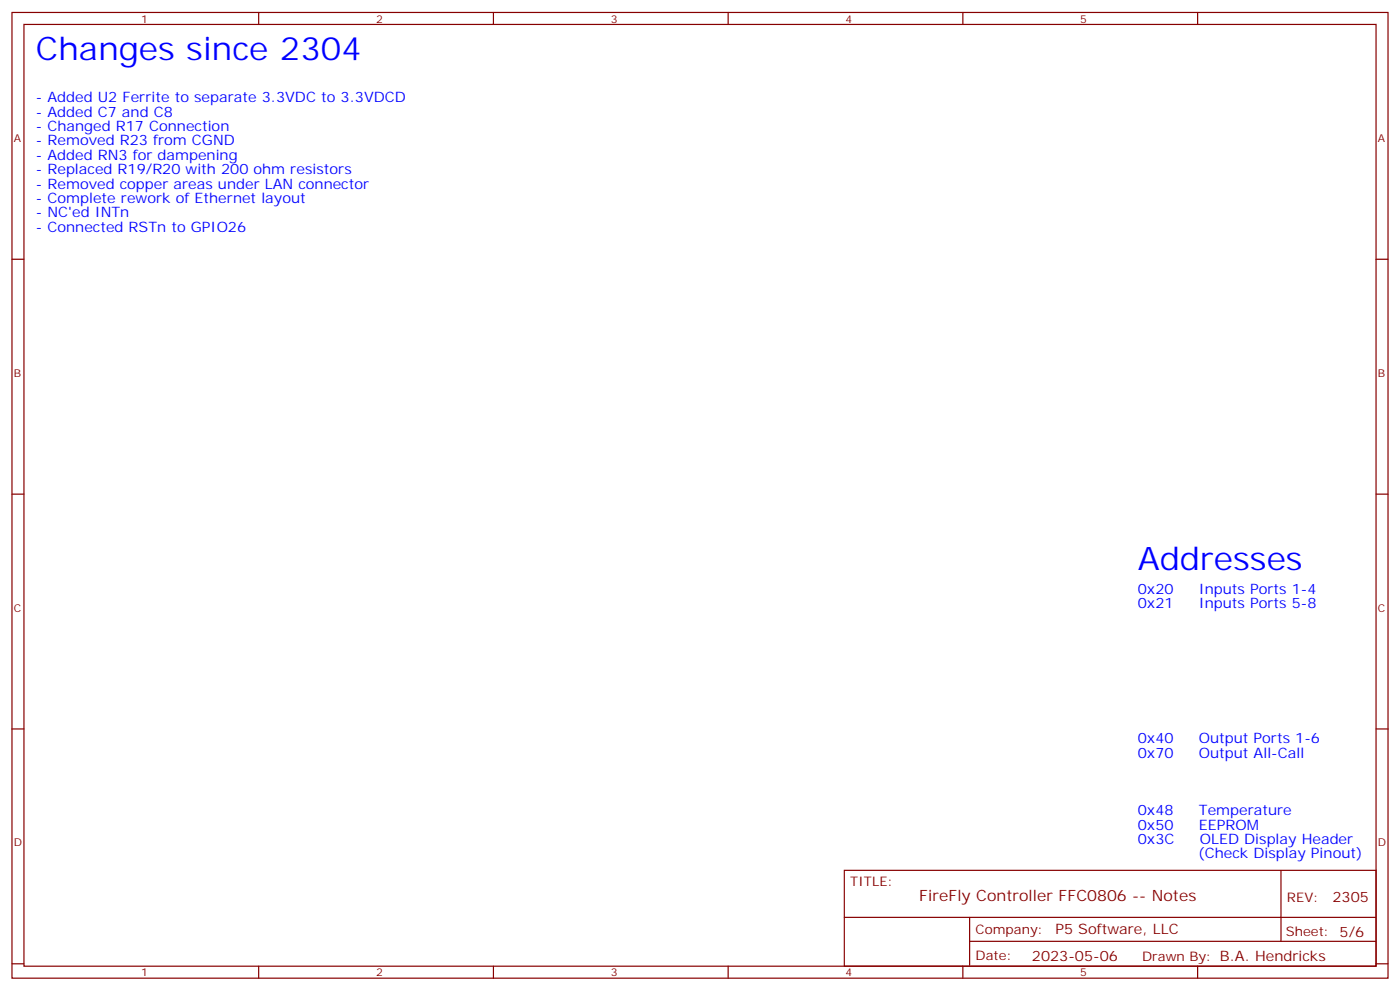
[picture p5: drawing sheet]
<svg xmlns="http://www.w3.org/2000/svg" width="412mm" height="292mm" viewBox="0 0 412 292" stroke-linecap="round" stroke-linejoin="round" font-family="sans-serif">
<defs><g id="words">
<g font-size="9.5" fill="#00f">
<text x="10.6" y="17.8">Changes since 2304</text>
<text x="335.1" y="167.7">Addresses</text>
</g>
<text font-size="4.6" fill="#800" x="270.8" y="265.3">FireFly Controller FFC0806 -- Notes</text>
<g font-size="4.2" fill="#00f">
<text x="10.6" y="30.1">- Added U2 Ferrite to separate 3.3VDC to 3.3VDCD</text>
<text x="10.6" y="34.4">- Added C7 and C8</text>
<text x="10.6" y="38.6">- Changed R17 Connection</text>
<text x="10.6" y="42.8">- Removed R23 from CGND</text>
<text x="10.6" y="47.1">- Added RN3 for dampening</text>
<text x="10.6" y="51.3">- Replaced R19/R20 with 200 ohm resistors</text>
<text x="10.6" y="55.5">- Removed copper areas under LAN connector</text>
<text x="10.6" y="59.8">- Complete rework of Ethernet layout</text>
<text x="10.6" y="64">- NC'ed INTn</text>
<text x="10.6" y="68.2">- Connected RSTn to GPIO26</text>
<text x="335.1" y="174.8">0x20</text>
<text x="335.1" y="179">0x21</text>
<text x="353.1" y="174.8">Inputs Ports 1-4</text>
<text x="353.1" y="179">Inputs Ports 5-8</text>
<text x="335.1" y="218.9">0x40</text>
<text x="353.1" y="218.9">Output Ports 1-6</text>
<text x="335.1" y="223.1">0x70</text>
<text x="353.1" y="223.1">Output All-Call</text>
<text x="335.1" y="240">0x48</text>
<text x="335.1" y="244.3">0x50</text>
<text x="353.1" y="240">Temperature</text>
<text x="353.1" y="244.3">EEPROM</text>
<text x="335.1" y="248.5">0x3C</text>
<text x="353.4" y="248.5">OLED Display Header</text>
<text x="353" y="252.7">(Check Display Pinout)</text>
</g>
<g font-size="4.2" fill="#800">
<text x="392.5" y="265.5">2305</text>
<text x="310.9" y="275.1">P5 Software, LLC</text>
<text x="304" y="282.9">2023-05-06</text>
</g>
<g font-size="3.9" fill="#800">
<text x="250.5" y="260.8">TITLE:</text>
<text x="379.1" y="265.5">REV:</text>
<text x="287.4" y="275">Company:</text>
<text x="378.7" y="275.7">Sheet: 5/6</text>
<text x="287.4" y="282.7">Date:</text>
<text x="336.4" y="282.8">Drawn By: B.A. Hendricks</text>
</g>
<g font-size="3.2" fill="#800">
<text x="41.6" y="6.7">1</text>
<text x="110.8" y="6.7">2</text>
<text x="179.9" y="6.7">3</text>
<text x="249.1" y="6.7">4</text>
<text x="318.2" y="6.7">5</text>
<text x="4.1" y="41.8">A</text>
<text x="405.9" y="41.8">A</text>
<text x="4.1" y="110.9">B</text>
<text x="405.9" y="110.9">B</text>
<text x="4.1" y="180.1">C</text>
<text x="405.9" y="180.1">C</text>
<text x="4.1" y="249.2">D</text>
<text x="405.9" y="249.2">D</text>
<text x="41.6" y="287.5">1</text>
<text x="110.8" y="287.5">2</text>
<text x="179.9" y="287.5">3</text>
<text x="249.1" y="287.5">4</text>
<text x="318.2" y="287.5">5</text>
</g>
</g></defs>
<g fill="none" stroke="#870000" stroke-width=".35">
<path d="M3.5 3.7h405.4v284.3h-405.4zM7.1 7.2h398.2v277.3h-398.2zM76.2 3.7v3.5M145.3 3.7v3.5M214.5 3.7v3.5M283.6 3.7v3.5M352.8 3.7v3.5M3.5 76.3h3.6M405.3 76.3h3.6M3.5 145.5h3.6M405.3 145.5h3.6M3.5 214.6h3.6"/>
<path d="M405.3 214.6h3.6M248.7 256.3h156.6v28.2h-156.6zM377.3 256.3v20.9M248.7 270.1h156.5M285.6 277.2h119.6M285.6 270.1v14.1M3.5 283.8h3.6M76.2 284.5v3.5M145.3 284.5v3.5M214.5 284.5v3.5M283.6 284.5v3.5M352.8 284.5v3.5"/>
<path d="M405.3 283.8h3.6"/>
</g>
<use href="#words"/>
</svg>
